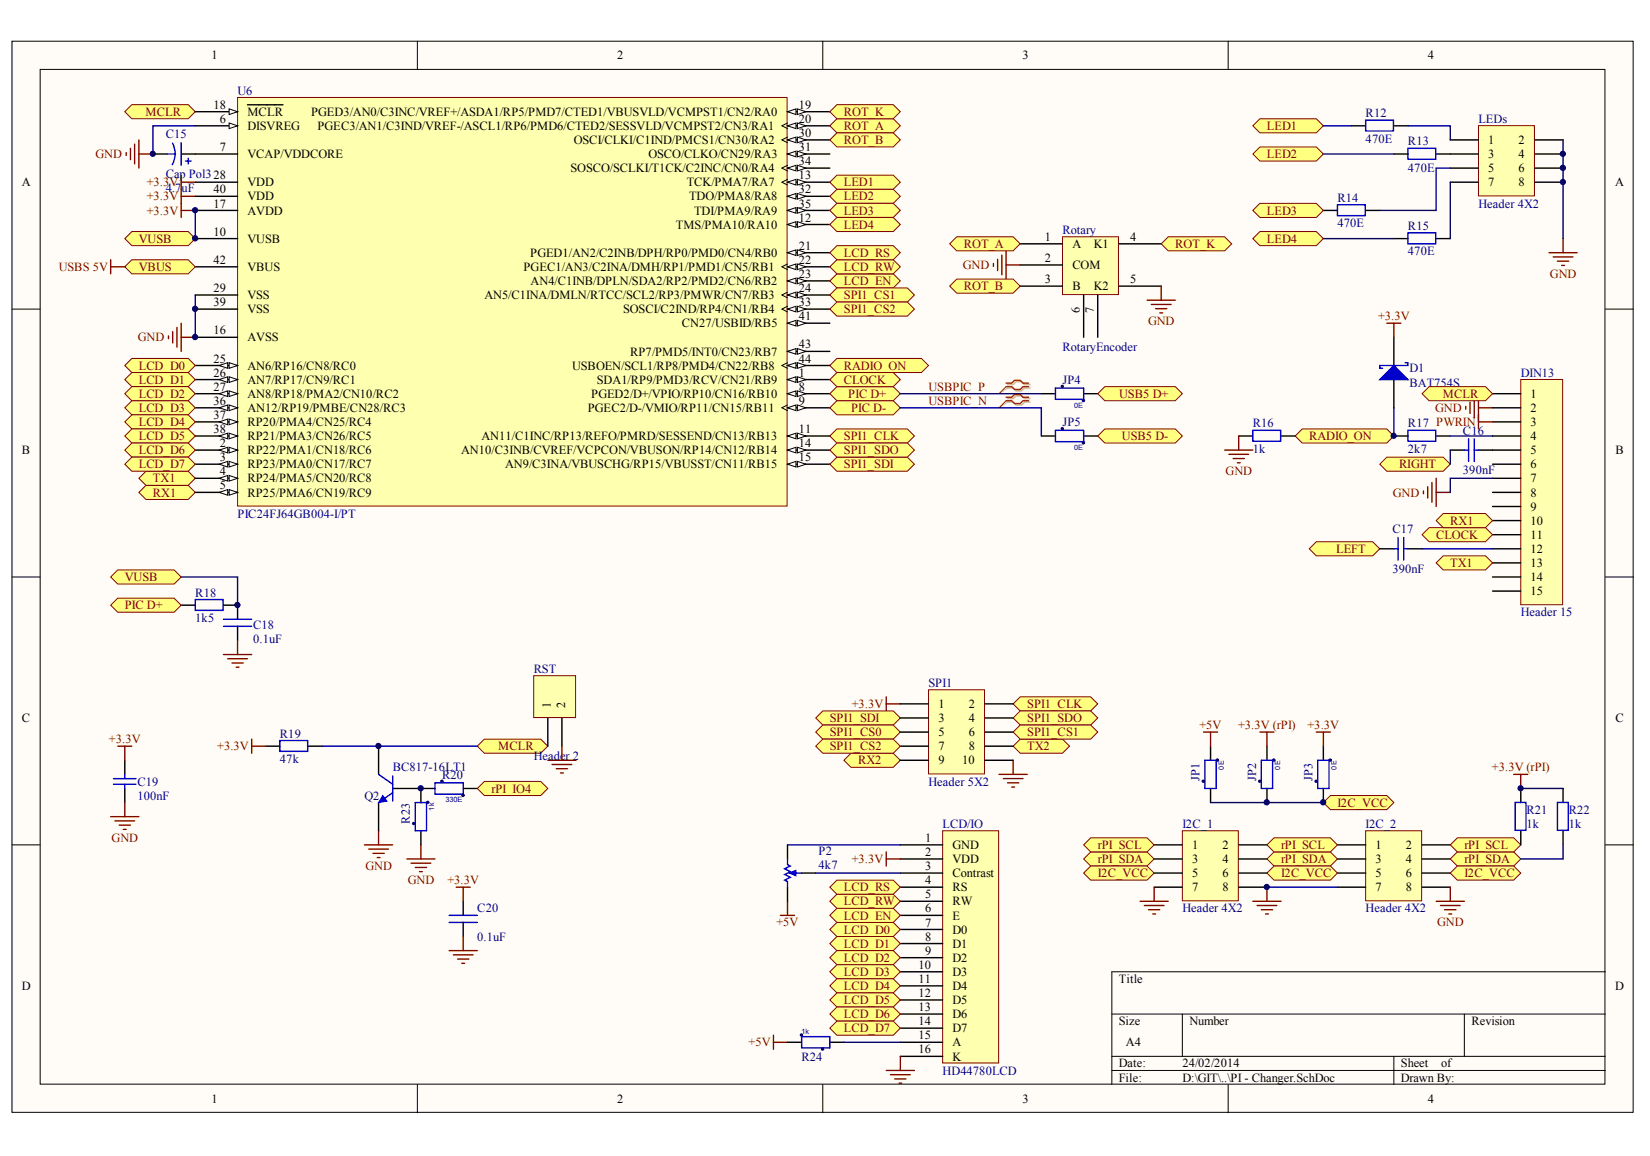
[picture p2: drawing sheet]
<svg xmlns="http://www.w3.org/2000/svg" width="291mm" height="204mm" viewBox="0 0 291 204" stroke-linecap="round" stroke-linejoin="round" font-family="sans-serif">
<defs><g id="words">
<g font-size="2.2">
<text x="37.3" y="10.5">1</text>
<text x="108.8" y="10.5">2</text>
<text x="180.3" y="10.5">3</text>
<text x="251.9" y="10.5">4</text>
<text x="37.7" y="19.2">18</text>
<text x="38.8" y="21.7">6</text>
<text x="43.6" y="22.9">DISVREG</text>
<text x="43.6" y="20.4">MCLR</text>
<text x="54.9" y="20.4">PGED3/AN0/C3INC/VREF+/ASDA1/RP5/PMD7/CTED1/VBUSVLD/VCMPST1/CN2/RA0</text>
<text x="56" y="22.9">PGEC3/AN1/C3IND/VREF-/ASCL1/RP6/PMD6/CTED2/SESSVLD/VCMPST2/CN3/RA1</text>
<text x="140.9" y="19.2">19</text>
<text x="140.9" y="21.7">20</text>
<text x="38.8" y="26.7">7</text>
<text x="43.6" y="27.9">VCAP/VDDCORE</text>
<text x="101.2" y="25.4">OSCI/CLKI/C1IND/PMCS1/CN30/RA2</text>
<text x="114.4" y="27.9">OSCO/CLKO/CN29/RA3</text>
<text x="140.9" y="24.2">30</text>
<text x="140.9" y="26.7">31</text>
<text x="140.9" y="29.1">34</text>
<text x="262.5" y="25.4">1</text>
<text x="262.5" y="27.9">3</text>
<text x="267.9" y="25.4">2</text>
<text x="267.9" y="27.9">4</text>
<text x="3.8" y="32.8">A</text>
<text x="37.7" y="34.1">40</text>
<text x="43.6" y="32.9">VDD</text>
<text x="43.6" y="35.4">VDD</text>
<text x="100.6" y="30.4">SOSCO/SCLKI/T1CK/C2INC/CN0/RA4</text>
<text x="121.1" y="32.9">TCK/PMA7/RA7</text>
<text x="121.5" y="35.4">TDO/PMA8/RA8</text>
<text x="140.9" y="31.6">13</text>
<text x="140.9" y="34.1">32</text>
<text x="262.5" y="30.4">5</text>
<text x="262.5" y="32.9">7</text>
<text x="267.9" y="30.4">6</text>
<text x="267.9" y="32.9">8</text>
<text x="284.9" y="32.8">A</text>
<text x="37.7" y="41.6">10</text>
<text x="37.7" y="36.6">17</text>
<text x="43.6" y="37.8">AVDD</text>
<text x="119.2" y="40.3">TMS/PMA10/RA10</text>
<text x="122.4" y="37.8">TDI/PMA9/RA9</text>
<text x="140.9" y="39.1">12</text>
<text x="140.9" y="36.6">35</text>
<text x="37.7" y="46.5">42</text>
<text x="43.6" y="42.8">VUSB</text>
<text x="43.6" y="47.8">VBUS</text>
<text x="92.3" y="47.8">PGEC1/AN3/C2INA/DMH/RP1/PMD1/CN5/RB1</text>
<text x="93.5" y="45.3">PGED1/AN2/C2INB/DPH/RP0/PMD0/CN4/RB0</text>
<text x="140.9" y="44.1">21</text>
<text x="140.9" y="46.5">22</text>
<text x="184.3" y="42.5">1</text>
<text x="184.3" y="46.2">2</text>
<text x="189.2" y="43.7">A</text>
<text x="189.2" y="47.5">COM</text>
<text x="192.9" y="43.7">K1</text>
<text x="199.3" y="42.5">4</text>
<text x="37.7" y="51.5">29</text>
<text x="43.6" y="52.8">VSS</text>
<text x="85.4" y="52.8">AN5/C1INA/DMLN/RTCC/SCL2/RP3/PMWR/CN7/RB3</text>
<text x="93.6" y="50.3">AN4/C1INB/DPLN/SDA2/RP2/PMD2/CN6/RB2</text>
<text x="140.9" y="49">23</text>
<text x="140.9" y="51.5">24</text>
<text x="184.3" y="50">3</text>
<text x="189.2" y="51.2">B</text>
<text x="192.9" y="51.2">K2</text>
<text x="199.3" y="50">5</text>
<text x="37.7" y="59">16</text>
<text x="37.7" y="54">39</text>
<text x="43.6" y="55.3">VSS</text>
<text x="109.9" y="55.3">SOSCI/C2IND/RP4/CN1/RB4</text>
<text x="120.3" y="57.7">CN27/USBID/RB5</text>
<text x="140.9" y="54">33</text>
<text x="140.9" y="56.5">41</text>
<text x="190.5" y="55.1" transform="rotate(-90 190.5 55.1)">6</text>
<text x="192.9" y="55.1" transform="rotate(-90 192.9 55.1)">7</text>
<text x="37.7" y="64">25</text>
<text x="43.6" y="60.2">AVSS</text>
<text x="43.6" y="65.2">AN6/RP16/CN8/RC0</text>
<text x="100.9" y="65.2">USBOEN/SCL1/RP8/PMD4/CN22/RB8</text>
<text x="111.1" y="62.7">RP7/PMD5/INT0/CN23/RB7</text>
<text x="140.9" y="61.5">43</text>
<text x="140.9" y="64">44</text>
<text x="37.7" y="66.4">26</text>
<text x="37.7" y="68.9">27</text>
<text x="37.7" y="71.4">36</text>
<text x="43.6" y="67.7">AN7/RP17/CN9/RC1</text>
<text x="43.6" y="70.2">AN8/RP18/PMA2/CN10/RC2</text>
<text x="104.3" y="70.2">PGED2/D+/VPIO/RP10/CN16/RB10</text>
<text x="105.3" y="67.7">SDA1/RP9/PMD3/RCV/CN21/RB9</text>
<text x="140.9" y="66.4">1</text>
<text x="140.9" y="68.9">8</text>
<text x="140.9" y="71.4">9</text>
<text x="270" y="70.2">1</text>
<text x="37.7" y="73.9">37</text>
<text x="37.7" y="76.4">38</text>
<text x="43.6" y="72.7">AN12/RP19/PMBE/CN28/RC3</text>
<text x="43.6" y="75.1">RP20/PMA4/CN25/RC4</text>
<text x="43.6" y="77.6">RP21/PMA3/CN26/RC5</text>
<text x="84.9" y="77.6">AN11/C1INC/RP13/REFO/PMRD/SESSEND/CN13/RB13</text>
<text x="103.7" y="72.7">PGEC2/D-/VMIO/RP11/CN15/RB11</text>
<text x="140.9" y="76.4">11</text>
<text x="270" y="72.7">2</text>
<text x="270" y="75.1">3</text>
<text x="270" y="77.6">4</text>
<text x="3.9" y="80.1">B</text>
<text x="38.8" y="78.9">2</text>
<text x="38.8" y="81.4">3</text>
<text x="38.8" y="83.9">4</text>
<text x="43.6" y="80.1">RP22/PMA1/CN18/RC6</text>
<text x="43.6" y="82.6">RP23/PMA0/CN17/RC7</text>
<text x="81.4" y="80.1">AN10/C3INB/CVREF/VCPCON/VBUSON/RP14/CN12/RB14</text>
<text x="89.1" y="82.6">AN9/C3INA/VBUSCHG/RP15/VBUSST/CN11/RB15</text>
<text x="140.9" y="78.9">14</text>
<text x="140.9" y="81.4">15</text>
<text x="270" y="80.1">5</text>
<text x="270" y="82.6">6</text>
<text x="284.9" y="80.1">B</text>
<text x="38.8" y="86.3">5</text>
<text x="43.6" y="85.1">RP24/PMA5/CN20/RC8</text>
<text x="43.6" y="87.6">RP25/PMA6/CN19/RC9</text>
<text x="270" y="85.1">7</text>
<text x="270" y="87.6">8</text>
<text x="270" y="90.1">9</text>
<text x="270" y="92.6">10</text>
<text x="270" y="95">11</text>
<text x="270" y="97.5">12</text>
<text x="270" y="100">13</text>
<text x="270" y="102.5">14</text>
<text x="270" y="105">15</text>
<text x="97.2" y="124.9" transform="rotate(-90 97.2 124.9)">1</text>
<text x="99.7" y="124.9" transform="rotate(-90 99.7 124.9)">2</text>
<text x="165.5" y="124.9">1</text>
<text x="170.9" y="124.9">2</text>
<text x="3.9" y="127.4">C</text>
<text x="165.5" y="127.4">3</text>
<text x="165.5" y="129.9">5</text>
<text x="170.9" y="127.4">4</text>
<text x="170.9" y="129.9">6</text>
<text x="284.9" y="127.4">C</text>
<text x="165.5" y="132.3">7</text>
<text x="165.5" y="134.8">9</text>
<text x="169.7" y="134.8">10</text>
<text x="170.9" y="132.3">8</text>
<text x="163.2" y="148.5">1</text>
<text x="168" y="149.8">GND</text>
<text x="210.3" y="149.8">1</text>
<text x="215.6" y="149.8">2</text>
<text x="242.6" y="149.8">1</text>
<text x="248" y="149.8">2</text>
<text x="163.2" y="156">4</text>
<text x="163.2" y="151">2</text>
<text x="163.2" y="153.5">3</text>
<text x="168" y="152.2">VDD</text>
<text x="168" y="154.7">Contrast</text>
<text x="210.3" y="152.2">3</text>
<text x="210.3" y="154.7">5</text>
<text x="215.6" y="152.2">4</text>
<text x="215.6" y="154.7">6</text>
<text x="242.6" y="152.2">3</text>
<text x="242.6" y="154.7">5</text>
<text x="248" y="152.2">4</text>
<text x="248" y="154.7">6</text>
<text x="163.2" y="158.5">5</text>
<text x="163.2" y="160.9">6</text>
<text x="168" y="157.2">RS</text>
<text x="168" y="159.7">RW</text>
<text x="210.3" y="157.2">7</text>
<text x="215.6" y="157.2">8</text>
<text x="242.6" y="157.2">7</text>
<text x="248" y="157.2">8</text>
<text x="163.2" y="163.4">7</text>
<text x="163.2" y="165.9">8</text>
<text x="168" y="162.2">E</text>
<text x="168" y="164.7">D0</text>
<text x="168" y="167.2">D1</text>
<text x="162" y="170.9">10</text>
<text x="162" y="173.4">11</text>
<text x="163.2" y="168.4">9</text>
<text x="168" y="169.7">D2</text>
<text x="168" y="172.1">D3</text>
<text x="197.4" y="173.4">Title</text>
<text x="3.8" y="174.6">D</text>
<text x="162" y="175.9">12</text>
<text x="162" y="178.4">13</text>
<text x="168" y="174.6">D4</text>
<text x="168" y="177.1">D5</text>
<text x="168" y="179.6">D6</text>
<text x="284.9" y="174.6">D</text>
<text x="162" y="180.8">14</text>
<text x="162" y="183.3">15</text>
<text x="162" y="185.8">16</text>
<text x="168" y="182.1">D7</text>
<text x="168" y="184.6">A</text>
<text x="197.4" y="180.8">Size</text>
<text x="198.6" y="184.6">A4</text>
<text x="209.8" y="180.8">Number</text>
<text x="259.5" y="180.8">Revision</text>
<text x="168" y="187.1">K</text>
<text x="197.4" y="188.3">Date:</text>
<text x="197.4" y="190.8">File:</text>
<text x="208.6" y="188.3">24/02/2014</text>
<text x="208.6" y="190.8">D:\GIT\..\PI - Changer.SchDoc</text>
<text x="247.1" y="188.3">Sheet</text>
<text x="247.1" y="190.8">Drawn By:</text>
<text x="254.2" y="188.3">of</text>
<text x="37.3" y="194.5">1</text>
<text x="108.8" y="194.5">2</text>
<text x="180.3" y="194.5">3</text>
<text x="251.9" y="194.5">4</text>
</g>
<g font-size="2.2" fill="#000080">
<text x="41.9" y="16.7">U6</text>
<text x="240.9" y="20.7">R12</text>
<text x="260.8" y="21.7">LEDs</text>
<text x="29.2" y="24.4">C15</text>
<text x="240.9" y="25.2">470E</text>
<text x="248.3" y="25.7">R13</text>
<text x="29.2" y="33.9">4.7</text>
<text x="29.2" y="31.4">Cap Pol328</text>
<text x="32" y="33.9">uF</text>
<text x="235.9" y="35.6">R14</text>
<text x="248.3" y="30.4">470E</text>
<text x="187.4" y="41.3">Rotary</text>
<text x="235.9" y="40.1">470E</text>
<text x="248.3" y="40.6">R15</text>
<text x="260.8" y="36.6">Header 4X2</text>
<text x="248.3" y="45.1">470E</text>
<text x="187.4" y="62">RotaryEncoder</text>
<text x="248.6" y="65.7">D1</text>
<text x="187.4" y="67.7">JP4</text>
<text x="248.6" y="68.2">BAT754S</text>
<text x="268.2" y="66.4">DIN13</text>
<text x="187.4" y="75.1">JP5</text>
<text x="221" y="75.4">R16</text>
<text x="248.3" y="75.4">R17 PWRIN</text>
<text x="258" y="76.6">C16</text>
<text x="221" y="79.9">1k</text>
<text x="248.3" y="79.9">2k7</text>
<text x="258" y="83.6">390nF</text>
<text x="41.9" y="91.3">PIC24FJ64GB004-I/PT</text>
<text x="245.6" y="94.1">C17</text>
<text x="245.6" y="101">390nF</text>
<text x="34.4" y="105.2">R18</text>
<text x="34.4" y="109.7">1k5</text>
<text x="44.6" y="113.4">0.1uF</text>
<text x="44.6" y="111">C18</text>
<text x="268.2" y="108.7">Header 15</text>
<text x="94.1" y="118.7">RST</text>
<text x="163.8" y="121.2">SPI1</text>
<text x="49.4" y="130.1">R19</text>
<text x="49.4" y="134.6">47k</text>
<text x="69.3" y="136.1">BC817-16LT1</text>
<text x="78" y="137.3">R20</text>
<text x="94.1" y="134.1">Header 2</text>
<text x="211.6" y="137.8" transform="rotate(-90 211.6 137.8)">JP1</text>
<text x="221.5" y="137.8" transform="rotate(-90 221.5 137.8)">JP2</text>
<text x="231.5" y="137.8" transform="rotate(-90 231.5 137.8)">JP3</text>
<text x="24.2" y="141.1">100nF</text>
<text x="24.2" y="138.6">C19</text>
<text x="64.3" y="141.1">Q2</text>
<text x="163.8" y="138.6">Header 5X2</text>
<text x="269.2" y="143.5">R21</text>
<text x="276.7" y="143.5">R22</text>
<text x="72.3" y="145.3" transform="rotate(-90 72.3 145.3)">R23</text>
<text x="166.3" y="146">LCD/IO</text>
<text x="208.6" y="146">I2C_1</text>
<text x="240.9" y="146">I2C_2</text>
<text x="269.2" y="146">1k</text>
<text x="276.7" y="146">1k</text>
<text x="144.4" y="150.8">P2</text>
<text x="144.4" y="153.2">4k7</text>
<text x="84.2" y="160.9">C20</text>
<text x="208.6" y="160.9">Header 4X2</text>
<text x="240.9" y="160.9">Header 4X2</text>
<text x="84.2" y="165.9">0.1uF</text>
<text x="141.4" y="187.1">R24</text>
<text x="166.3" y="189.5">HD44780LCD</text>
</g>
<g font-size="2.2" fill="#800000">
<text x="25.7" y="20.4">MCLR</text>
<text x="148.9" y="22.9">ROT_A</text>
<text x="148.9" y="20.4">ROT_K</text>
<text x="223.5" y="22.9">LED1</text>
<text x="16.9" y="27.9">GND</text>
<text x="148.9" y="25.4">ROT_B</text>
<text x="223.5" y="27.9">LED2</text>
<text x="25.9" y="32.9">+3.3V</text>
<text x="25.9" y="35.4">+3.3V</text>
<text x="148.9" y="35.4">LED2</text>
<text x="148.9" y="32.9">LED1</text>
<text x="25.9" y="37.8">+3.3V</text>
<text x="148.9" y="37.8">LED3</text>
<text x="148.9" y="40.3">LED4</text>
<text x="223.5" y="37.8">LED3</text>
<text x="10.4" y="47.8">USBS 5V</text>
<text x="24.5" y="42.8">VUSB</text>
<text x="24.5" y="47.8">VBUS</text>
<text x="148.9" y="47.8">LCD_RW</text>
<text x="148.9" y="45.3">LCD_RS</text>
<text x="169.8" y="47.5">GND</text>
<text x="170" y="43.7">ROT_A</text>
<text x="207.3" y="43.7">ROT_K</text>
<text x="223.5" y="42.8">LED4</text>
<text x="148.9" y="50.3">LCD_EN</text>
<text x="148.9" y="52.8">SPI1_CS1</text>
<text x="170" y="51.2">ROT_B</text>
<text x="273.4" y="49">GND</text>
<text x="148.9" y="55.3">SPI1_CS2</text>
<text x="202.5" y="57.4">GND</text>
<text x="243.1" y="56.5">+3.3V</text>
<text x="24.3" y="60.2">GND</text>
<text x="24.5" y="65.2">LCD_D0</text>
<text x="148.9" y="65.2">RADIO_ON</text>
<text x="24.5" y="67.7">LCD_D1</text>
<text x="24.5" y="70.2">LCD_D2</text>
<text x="148.9" y="67.7">CLOCK</text>
<text x="149.6" y="70.2">PIC D+</text>
<text x="163.8" y="68.9">USBPIC_P</text>
<text x="163.8" y="71.4">USBPIC_N</text>
<text x="197.4" y="70.2">USB5 D+</text>
<text x="254.5" y="70.2">MCLR</text>
<text x="24.5" y="72.7">LCD_D3</text>
<text x="24.5" y="75.1">LCD_D4</text>
<text x="24.5" y="77.6">LCD_D5</text>
<text x="148.9" y="77.6">SPI1_CLK</text>
<text x="150.1" y="72.7">PIC D-</text>
<text x="197.9" y="77.6">USB5 D-</text>
<text x="230.9" y="77.6">RADIO_ON</text>
<text x="253.1" y="72.7">GND</text>
<text x="24.5" y="80.1">LCD_D6</text>
<text x="24.5" y="82.6">LCD_D7</text>
<text x="148.9" y="82.6">SPI1_SDI</text>
<text x="148.9" y="80.1">SPI1_SDO</text>
<text x="216.2" y="83.8">GND</text>
<text x="246.8" y="82.6">RIGHT</text>
<text x="27" y="87.6">RX1</text>
<text x="27" y="85.1">TX1</text>
<text x="245.7" y="87.6">GND</text>
<text x="253.3" y="95">CLOCK</text>
<text x="255.8" y="92.6">RX1</text>
<text x="235.7" y="97.5">LEFT</text>
<text x="255.8" y="100">TX1</text>
<text x="22" y="102.5">VUSB</text>
<text x="22" y="107.5">PIC D+</text>
<text x="150.3" y="124.9">+3.3V</text>
<text x="181.2" y="124.9">SPI1_CLK</text>
<text x="19.2" y="131.1">+3.3V</text>
<text x="146.4" y="127.4">SPI1_SDI</text>
<text x="146.4" y="129.9">SPI1_CS0</text>
<text x="181.2" y="127.4">SPI1_SDO</text>
<text x="181.2" y="129.9">SPI1_CS1</text>
<text x="211.6" y="128.6">+5V</text>
<text x="218.4" y="128.6">+3.3V (rPI)</text>
<text x="230.6" y="128.6">+3.3V</text>
<text x="38.3" y="132.3">+3.3V</text>
<text x="87.9" y="132.3">MCLR</text>
<text x="146.4" y="132.3">SPI1_CS2</text>
<text x="151.3" y="134.8">RX2</text>
<text x="181.2" y="132.3">TX2</text>
<text x="263.2" y="136.1">+3.3V (rPI)</text>
<text x="86.7" y="139.8">rPI_IO4</text>
<text x="235.9" y="142.3">I2C_VCC</text>
<text x="19.7" y="148.5">GND</text>
<text x="193.6" y="149.8">rPI_SCL</text>
<text x="226" y="149.8">rPI_SCL</text>
<text x="258.3" y="149.8">rPI_SCL</text>
<text x="64.5" y="153.5">GND</text>
<text x="71.9" y="156">GND</text>
<text x="78.9" y="156">+3.3V</text>
<text x="150.3" y="152.2">+3.3V</text>
<text x="193.6" y="152.2">rPI_SDA</text>
<text x="193.6" y="154.7">I2C_VCC</text>
<text x="226" y="152.2">rPI_SDA</text>
<text x="226" y="154.7">I2C_VCC</text>
<text x="258.3" y="152.2">rPI_SDA</text>
<text x="258.3" y="154.7">I2C_VCC</text>
<text x="148.9" y="159.7">LCD_RW</text>
<text x="148.9" y="157.2">LCD_RS</text>
<text x="137" y="163.4">+5V</text>
<text x="148.9" y="164.7">LCD_D0</text>
<text x="148.9" y="167.2">LCD_D1</text>
<text x="148.9" y="162.2">LCD_EN</text>
<text x="253.5" y="163.4">GND</text>
<text x="148.9" y="169.7">LCD_D2</text>
<text x="148.9" y="172.1">LCD_D3</text>
<text x="148.9" y="174.6">LCD_D4</text>
<text x="148.9" y="177.1">LCD_D5</text>
<text x="148.9" y="179.6">LCD_D6</text>
<text x="132" y="184.6">+5V</text>
<text x="148.9" y="182.1">LCD_D7</text>
</g>
<g font-size="1.3" fill="#000080">
<text x="189.5" y="71.9">0E</text>
<text x="189.5" y="79.3">0E</text>
<text x="215.8" y="135.7" transform="rotate(-90 215.8 135.7)">0E</text>
<text x="225.8" y="135.7" transform="rotate(-90 225.8 135.7)">0E</text>
<text x="235.7" y="135.7" transform="rotate(-90 235.7 135.7)">0E</text>
<text x="76.6" y="143" transform="rotate(-90 76.6 143)">1k</text>
<text x="78.6" y="141.5">330E</text>
<text x="141.4" y="182.3">1k</text>
</g>
</g></defs>
<g fill="#fffcf8" stroke="#000" stroke-width=".18">
<path d="M2.1 7.3h286v188.9h-286z"/>
<path d="M7.1 12.2h276v179h-276z"/>
</g>
<g fill="none" stroke="#000" stroke-width=".18">
<path d="M73.6 7.3v4.9M145.1 7.3v4.9M216.6 7.3v4.9M2.1 54.5h5M283.2 54.5h4.9M2.1 101.8h5M283.2 101.8h4.9M2.1 149h5M283.2 149h4.9M196.1 178.9h87.1M208.6 178.9v7.4M258.3 178.9v7.4"/>
<path d="M283.2 171.4h-87.1v19.9M73.6 191.3v5M145.1 191.3v5M196.1 186.3h87.1M196.1 188.8h87.1M216.6 191.3v5M245.9 186.3v5"/>
</g>
<path d="M258.5 71.7v.5M259.3 70.9v2M260 70.2v3.5M260.8 69.4v5M260.8 71.9h2.5M251.1 86.6v.5M251.8 85.9v1.9M252.6 85.1v3.5M253.3 84.4v4.9M253.3 86.9h2.5" fill="none" stroke="#800000" stroke-width=".25"/>
<g fill="#ffff80" stroke="#800000" stroke-width=".18">
<path d="M228.5 76.9l1.2-1.2h14.9l1.3 1.2-1.3 1.2h-14.9z" fill-rule="evenodd"/>
<path d="M243.4 81.9l1.2-1.3h10l1.2 1.3-1.2 1.2h-10z" fill-rule="evenodd"/>
<path d="M230.9 96.8l1.3-1.2h9.9l1.3 1.2-1.3 1.2h-9.9z" fill-rule="evenodd"/>
</g>
<path d="M245.9 59.5v5M218.5 76.9h2.5M226 76.9h2.5M245.9 76.9h2.4M245.9 67v4.9M253.3 76.9h2.5M255.8 79.4h2.5M260.8 79.4h2.5M243.4 96.8h2.5M248.3 96.8h2.5" fill="none" stroke="#000" stroke-width=".25"/>
<path d="M221 75.9h4.9v1.9h-4.9zM247.9 64h.4v.5h-4.9v.5h.5M248.3 75.9h4.9v1.9h-4.9zM258.3 79.4h.7M259 77.4v4M260 77.4v4M260 79.4h.8M245.9 96.8h.7M246.6 94.8v4M247.6 94.8v4M247.6 96.8h.7" fill="none" stroke="#00f" stroke-width=".25"/>
<path d="M243.4 67l2.5-2.5 2.4 2.5z" fill="#00f" stroke="#00f" stroke-width=".25"/>
<path d="M244.6 57h2.5M245.9 57v2.5" fill="none" stroke="#800000" stroke-width=".25"/>
<path d="M268.2 66.9h7.4v39.8h-7.4z" fill="#ffffb0" stroke="#800000" stroke-width=".18"/>
<g fill="none" stroke="#000" stroke-width=".25">
<path d="M263.3 69.4h4.9M263.3 71.9h4.9M263.3 74.4h4.9M263.3 76.9h4.9M263.3 79.4h4.9M263.3 81.9h4.9M263.3 84.4h4.9M263.3 86.9h4.9M263.3 89.3h4.9M263.3 91.8h4.9M263.3 94.3h4.9M263.3 96.8h4.9"/>
<path d="M263.3 99.3h4.9M263.3 101.8h4.9M263.3 104.3h4.9"/>
</g>
<path d="M22 19.7l1.3-1.2h9.9l1.2 1.2-1.2 1.2h-9.9z" fill-rule="evenodd" fill="#ffff80" stroke="#800000" stroke-width=".18"/>
<path d="M22.3 26.9v.5M23 26.2v2M23.8 25.4v3.5M24.5 24.7v5M24.5 27.2h2.5M29.7 59.2v.5M30.5 58.5v2M31.2 57.8v3.4M32 57v5M32 59.5h2.4" fill="none" stroke="#800000" stroke-width=".25"/>
<path d="M27 27.2h2.5M32 27.2h2.4" fill="none" stroke="#000" stroke-width=".25"/>
<path d="M29.5 27.2h1.5M30.4 25.2a4 4 0 0 1 0 3.9M32 25.2v4M32.7 28.4h1M33.2 27.9v1" fill="none" stroke="#00f" stroke-width=".25"/>
<path d="M146.4 64.5l1.2-1.3h14.9l1.3 1.3-1.3 1.2h-14.9z" fill-rule="evenodd" fill="#ffff80" stroke="#800000" stroke-width=".18"/>
<path d="M32 30.9v7.5M32 37.1h2.4M32 32.1h2.4M32 34.6h2.4" fill="none" stroke="#800000" stroke-width=".25"/>
<g fill="#ffff80" stroke="#800000" stroke-width=".18">
<path d="M24.5 86.9l1.2-1.3h7.5l1.2 1.3-1.2 1.2h-7.5z" fill-rule="evenodd"/>
<path d="M24.5 84.4l1.2-1.3h7.5l1.2 1.3-1.2 1.2h-7.5z" fill-rule="evenodd"/>
</g>
<path d="M41.9 17.2h96.9v72.1h-96.9z" fill="#ffffb0" stroke="#800000" stroke-width=".18"/>
<path d="M138.9 67h7.5" fill="none" stroke="#000" stroke-width=".25"/>
<g fill="#fffcf8" stroke="#000" stroke-width=".18">
<path d="M138.9 67l1.5-.5v1z"/>
<path d="M140.7 66.5l1.4 .5-1.4 .5z"/>
</g>
<path d="M34.4 79.4h7.5" fill="none" stroke="#000" stroke-width=".25"/>
<g fill="#fffcf8" stroke="#000" stroke-width=".18">
<path d="M40.4 78.9l1.5 .5-1.5 .5z"/>
<path d="M38.7 79.4l1.5-.5v1z"/>
</g>
<path d="M34.4 81.9h7.5" fill="none" stroke="#000" stroke-width=".25"/>
<g fill="#fffcf8" stroke="#000" stroke-width=".18">
<path d="M40.4 81.4l1.5 .5-1.5 .5z"/>
<path d="M38.7 81.9l1.5-.5v1z"/>
</g>
<path d="M34.4 84.4h7.5" fill="none" stroke="#000" stroke-width=".25"/>
<g fill="#fffcf8" stroke="#000" stroke-width=".18">
<path d="M40.4 83.9l1.5 .5-1.5 .5z"/>
<path d="M38.7 84.4l1.5-.5v1z"/>
</g>
<path d="M34.4 86.9h7.5" fill="none" stroke="#000" stroke-width=".25"/>
<g fill="#fffcf8" stroke="#000" stroke-width=".18">
<path d="M40.4 86.4l1.5 .5-1.5 .4z"/>
<path d="M38.7 86.9l1.5-.5v.9z"/>
</g>
<path d="M34.4 22.2h7.5" fill="none" stroke="#000" stroke-width=".25"/>
<path d="M40.4 21.7l1.5 .5-1.5 .5z" fill="#fffcf8" stroke="#000" stroke-width=".18"/>
<path d="M34.4 27.2h7.5M138.9 69.4h7.5" fill="none" stroke="#000" stroke-width=".25"/>
<g fill="#fffcf8" stroke="#000" stroke-width=".18">
<path d="M138.9 69.4l1.5-.5v1z"/>
<path d="M140.7 68.9l1.4 .5-1.4 .5z"/>
</g>
<path d="M138.9 71.9h7.5" fill="none" stroke="#000" stroke-width=".25"/>
<path d="M138.9 71.4l-1 .5 1 .5" fill="none" stroke="#000" stroke-width=".18"/>
<g fill="#fffcf8" stroke="#000" stroke-width=".18">
<path d="M138.9 71.9l1.5-.5v1z"/>
<path d="M140.7 71.4l1.4 .5-1.4 .5z"/>
</g>
<path d="M34.4 42.1h7.5M138.9 76.9h7.5" fill="none" stroke="#000" stroke-width=".25"/>
<g fill="#fffcf8" stroke="#000" stroke-width=".18">
<path d="M138.9 76.9l1.5-.5v1z"/>
<path d="M140.7 76.4l1.4 .5-1.4 .5z"/>
</g>
<path d="M138.9 39.6h7.5" fill="none" stroke="#000" stroke-width=".25"/>
<g fill="#fffcf8" stroke="#000" stroke-width=".18">
<path d="M138.9 39.6l1.5-.5v1z"/>
<path d="M140.7 39.1l1.4 .5-1.4 .5z"/>
</g>
<path d="M138.9 32.1h7.5" fill="none" stroke="#000" stroke-width=".25"/>
<path d="M138.9 31.6l-1 .5 1 .5" fill="none" stroke="#000" stroke-width=".18"/>
<g fill="#fffcf8" stroke="#000" stroke-width=".18">
<path d="M138.9 32.1l1.5-.5v1z"/>
<path d="M140.7 31.6l1.4 .5-1.4 .5z"/>
</g>
<path d="M138.9 79.4h7.5" fill="none" stroke="#000" stroke-width=".25"/>
<g fill="#fffcf8" stroke="#000" stroke-width=".18">
<path d="M138.9 79.4l1.5-.5v1z"/>
<path d="M140.7 78.9l1.4 .5-1.4 .5z"/>
</g>
<path d="M138.9 81.9h7.5" fill="none" stroke="#000" stroke-width=".25"/>
<g fill="#fffcf8" stroke="#000" stroke-width=".18">
<path d="M138.9 81.9l1.5-.5v1z"/>
<path d="M140.7 81.4l1.4 .5-1.4 .5z"/>
</g>
<path d="M34.4 19.7h7.5M34.4 37.1h7.5M34.4 59.5h7.5" fill="none" stroke="#000" stroke-width=".25"/>
<path d="M40.4 19.2l1.5 .5-1.5 .5z" fill="#fffcf8" stroke="#000" stroke-width=".18"/>
<path d="M43.6 18.5h6.3M138.9 19.7h7.5" fill="none" stroke="#000" stroke-width=".25"/>
<g fill="#fffcf8" stroke="#000" stroke-width=".18">
<path d="M138.9 19.7l1.5-.5v1z"/>
<path d="M140.7 19.2l1.4 .5-1.4 .5z"/>
</g>
<path d="M138.9 22.2h7.5" fill="none" stroke="#000" stroke-width=".25"/>
<path d="M138.9 21.7l-1 .5 1 .5" fill="none" stroke="#000" stroke-width=".18"/>
<g fill="#fffcf8" stroke="#000" stroke-width=".18">
<path d="M138.9 22.2l1.5-.5v1z"/>
<path d="M140.7 21.7l1.4 .5-1.4 .5z"/>
</g>
<path d="M138.9 44.6h7.5" fill="none" stroke="#000" stroke-width=".25"/>
<g fill="#fffcf8" stroke="#000" stroke-width=".18">
<path d="M138.9 44.6l1.5-.5v1z"/>
<path d="M140.7 44.1l1.4 .5-1.4 .5z"/>
</g>
<path d="M138.9 47.1h7.5" fill="none" stroke="#000" stroke-width=".25"/>
<path d="M138.9 46.6l-1 .5 1 .5" fill="none" stroke="#000" stroke-width=".18"/>
<g fill="#fffcf8" stroke="#000" stroke-width=".18">
<path d="M138.9 47.1l1.5-.5v1z"/>
<path d="M140.7 46.6l1.4 .5-1.4 .5z"/>
</g>
<path d="M138.9 49.5h7.5" fill="none" stroke="#000" stroke-width=".25"/>
<g fill="#fffcf8" stroke="#000" stroke-width=".18">
<path d="M138.9 49.5l1.5-.4v.9z"/>
<path d="M140.7 49.1l1.4 .4-1.4 .5z"/>
</g>
<path d="M138.9 52h7.5" fill="none" stroke="#000" stroke-width=".25"/>
<path d="M138.9 51.5l-1 .5 1 .5" fill="none" stroke="#000" stroke-width=".18"/>
<g fill="#fffcf8" stroke="#000" stroke-width=".18">
<path d="M138.9 52l1.5-.5v1z"/>
<path d="M140.7 51.5l1.4 .5-1.4 .5z"/>
</g>
<path d="M34.4 64.5h7.5" fill="none" stroke="#000" stroke-width=".25"/>
<g fill="#fffcf8" stroke="#000" stroke-width=".18">
<path d="M40.4 64l1.5 .5-1.5 .5z"/>
<path d="M38.7 64.5l1.5-.5v1z"/>
</g>
<path d="M34.4 67h7.5" fill="none" stroke="#000" stroke-width=".25"/>
<g fill="#fffcf8" stroke="#000" stroke-width=".18">
<path d="M40.4 66.5l1.5 .5-1.5 .5z"/>
<path d="M38.7 67l1.5-.5v1z"/>
</g>
<path d="M34.4 69.4h7.5" fill="none" stroke="#000" stroke-width=".25"/>
<g fill="#fffcf8" stroke="#000" stroke-width=".18">
<path d="M40.4 68.9l1.5 .5-1.5 .5z"/>
<path d="M38.7 69.4l1.5-.5v1z"/>
</g>
<path d="M34.4 32.1h7.5M138.9 24.7h7.5M34.4 52h7.5" fill="none" stroke="#000" stroke-width=".25"/>
<path d="M138.9 24.2l-1 .5 1 .5" fill="none" stroke="#000" stroke-width=".18"/>
<g fill="#fffcf8" stroke="#000" stroke-width=".18">
<path d="M138.9 24.7l1.5-.5v1z"/>
<path d="M140.7 24.2l1.4 .5-1.4 .5z"/>
</g>
<path d="M138.9 27.2h7.5" fill="none" stroke="#000" stroke-width=".25"/>
<g fill="#fffcf8" stroke="#000" stroke-width=".18">
<path d="M138.9 27.2l1.5-.5v1z"/>
<path d="M140.7 26.7l1.4 .5-1.4 .5z"/>
</g>
<path d="M138.9 34.6h7.5" fill="none" stroke="#000" stroke-width=".25"/>
<g fill="#fffcf8" stroke="#000" stroke-width=".18">
<path d="M138.9 34.6l1.5-.5v1z"/>
<path d="M140.7 34.1l1.4 .5-1.4 .5z"/>
</g>
<path d="M138.9 54.5h7.5" fill="none" stroke="#000" stroke-width=".25"/>
<path d="M138.9 54l-1 .5 1 .5" fill="none" stroke="#000" stroke-width=".18"/>
<g fill="#fffcf8" stroke="#000" stroke-width=".18">
<path d="M138.9 54.5l1.5-.5v1z"/>
<path d="M140.7 54l1.4 .5-1.4 .5z"/>
</g>
<path d="M138.9 29.7h7.5" fill="none" stroke="#000" stroke-width=".25"/>
<path d="M138.9 29.2l-1 .5 1 .4" fill="none" stroke="#000" stroke-width=".18"/>
<g fill="#fffcf8" stroke="#000" stroke-width=".18">
<path d="M138.9 29.7l1.5-.5v.9z"/>
<path d="M140.7 29.2l1.4 .5-1.4 .4z"/>
</g>
<path d="M138.9 37.1h7.5" fill="none" stroke="#000" stroke-width=".25"/>
<g fill="#fffcf8" stroke="#000" stroke-width=".18">
<path d="M138.9 37.1l1.5-.5v1z"/>
<path d="M140.7 36.6l1.4 .5-1.4 .5z"/>
</g>
<path d="M34.4 71.9h7.5" fill="none" stroke="#000" stroke-width=".25"/>
<g fill="#fffcf8" stroke="#000" stroke-width=".18">
<path d="M40.4 71.4l1.5 .5-1.5 .5z"/>
<path d="M38.7 71.9l1.5-.5v1z"/>
</g>
<path d="M34.4 74.4h7.5" fill="none" stroke="#000" stroke-width=".25"/>
<g fill="#fffcf8" stroke="#000" stroke-width=".18">
<path d="M40.4 73.9l1.5 .5-1.5 .5z"/>
<path d="M38.7 74.4l1.5-.5v1z"/>
</g>
<path d="M34.4 76.9h7.5" fill="none" stroke="#000" stroke-width=".25"/>
<g fill="#fffcf8" stroke="#000" stroke-width=".18">
<path d="M40.4 76.4l1.5 .5-1.5 .5z"/>
<path d="M38.7 76.9l1.5-.5v1z"/>
</g>
<path d="M34.4 34.6h7.5M34.4 54.5h7.5M138.9 57h7.5" fill="none" stroke="#000" stroke-width=".25"/>
<g fill="#fffcf8" stroke="#000" stroke-width=".18">
<path d="M138.9 57l1.5-.5v1z"/>
<path d="M140.7 56.5l1.4 .5-1.4 .5z"/>
</g>
<path d="M34.4 47.1h7.5M138.9 62h7.5" fill="none" stroke="#000" stroke-width=".25"/>
<g fill="#fffcf8" stroke="#000" stroke-width=".18">
<path d="M138.9 62l1.5-.5v1z"/>
<path d="M140.7 61.5l1.4 .5-1.4 .5z"/>
</g>
<path d="M138.9 64.5h7.5" fill="none" stroke="#000" stroke-width=".25"/>
<path d="M138.9 64l-1 .5 1 .5" fill="none" stroke="#000" stroke-width=".18"/>
<g fill="#fffcf8" stroke="#000" stroke-width=".18">
<path d="M138.9 64.5l1.5-.5v1z"/>
<path d="M140.7 64l1.4 .5-1.4 .5z"/>
</g>
<path d="M34.4 52v7.5" fill="none" stroke="#000080" stroke-width=".25"/>
<path d="M22 42.1l1.3-1.3h9.9l1.2 1.3-1.2 1.2h-9.9z" fill-rule="evenodd" fill="#ffff80" stroke="#800000" stroke-width=".18"/>
<path d="M34.4 22.2h-7.4v5" fill="none" stroke="#000080" stroke-width=".25"/>
<path d="M22 47.1l1.3-1.3h9.9l1.2 1.3-1.2 1.2h-9.9z" fill-rule="evenodd" fill="#ffff80" stroke="#800000" stroke-width=".18"/>
<path d="M34.4 37.1v5" fill="none" stroke="#000080" stroke-width=".25"/>
<path d="M19.5 45.8v2.5M19.5 47.1h2.5" fill="none" stroke="#800000" stroke-width=".25"/>
<g fill="#ffff80" stroke="#800000" stroke-width=".18">
<path d="M146.4 76.9l1.2-1.2h12.5l1.2 1.2-1.2 1.2h-12.5z" fill-rule="evenodd"/>
<path d="M146.4 81.9l1.2-1.3h12.5l1.2 1.3-1.2 1.2h-12.5z" fill-rule="evenodd"/>
<path d="M146.4 79.4l1.2-1.3h12.5l1.2 1.3-1.2 1.2h-12.5z" fill-rule="evenodd"/>
<path d="M146.4 34.6l1.2-1.2h10l1.2 1.2-1.2 1.3h-10z" fill-rule="evenodd"/>
<path d="M146.4 32.1l1.2-1.2h10l1.2 1.2-1.2 1.3h-10z" fill-rule="evenodd"/>
<path d="M146.4 37.1l1.2-1.2h10l1.2 1.2-1.2 1.3h-10z" fill-rule="evenodd"/>
<path d="M146.4 39.6l1.2-1.2h10l1.2 1.2-1.2 1.2h-10z" fill-rule="evenodd"/>
</g>
<path d="M233.4 37.1h2.5M238.4 22.2h2.5M240.9 37.1h2.5M245.9 22.2h2.4M245.9 27.2h2.4M253.3 27.2h2.5M245.9 42.1h2.4M253.3 42.1h2.5" fill="none" stroke="#000" stroke-width=".25"/>
<path d="M235.9 36.1h4.9v1.9h-4.9zM240.9 21.2h4.9v1.9h-4.9zM248.3 26.2h4.9v1.9h-4.9zM248.3 41.1h4.9v1.9h-4.9z" fill="none" stroke="#00f" stroke-width=".25"/>
<path d="M273.2 44.6h5M274 45.3h3.4M274.7 46.1h2M275.5 46.8h.5M275.7 42.1v2.5" fill="none" stroke="#800000" stroke-width=".25"/>
<g fill="#ffff80" stroke="#800000" stroke-width=".18">
<path d="M221 22.2l1.2-1.3h10l1.2 1.3-1.2 1.2h-10z" fill-rule="evenodd"/>
<path d="M221 27.2l1.2-1.3h10l1.2 1.3-1.2 1.2h-10z" fill-rule="evenodd"/>
<path d="M221 37.1l1.2-1.2h10l1.2 1.2-1.2 1.3h-10z" fill-rule="evenodd"/>
</g>
<path d="M233.4 27.2h12.5" fill="none" stroke="#000080" stroke-width=".25"/>
<path d="M221 42.1l1.2-1.3h10l1.2 1.3-1.2 1.2h-10z" fill-rule="evenodd" fill="#ffff80" stroke="#800000" stroke-width=".18"/>
<path d="M233.4 22.2h5M275.7 24.7v17.4M233.4 42.1h12.5" fill="none" stroke="#000080" stroke-width=".25"/>
<path d="M79.2 162.7h5M79.2 161.5h5" fill="none" stroke="#00f" stroke-width=".25"/>
<path d="M81.7 159v2.5M81.7 162.7v2.5" fill="none" stroke="#000" stroke-width=".25"/>
<path d="M79.2 167.7h5M80 168.4h3.4M80.7 169.2h2M81.5 169.9h.5M81.7 165.2v2.5" fill="none" stroke="#800000" stroke-width=".25"/>
<path d="M84.2 131.6l1.2-1.2h10l1.2 1.2-1.2 1.3h-10z" fill-rule="evenodd" fill="#ffff80" stroke="#800000" stroke-width=".18"/>
<path d="M22 134.1v2.5M22 139.1v2.5M46.9 131.6h2.5M54.3 131.6h2.5" fill="none" stroke="#000" stroke-width=".25"/>
<path d="M20 137.3h4M20 138.3h4M22 136.6v.7M22 138.3v.8M49.4 130.6h4.9v1.9h-4.9z" fill="none" stroke="#00f" stroke-width=".25"/>
<g fill="none" stroke="#800000" stroke-width=".25">
<path d="M216 79.4h5M218.5 76.9v2.5M216.8 80.1h3.4M217.5 80.9h2M218.3 81.6h.5M20.8 131.6h2.5M22 131.6v2.5M44.4 130.4v2.5M44.4 131.6h2.5M19.5 144.1h5M20.3 144.8h3.5M21 145.5h2"/>
<path d="M21.8 146.3h.5M22 141.6v2.5M80.5 156.5h2.4M81.7 156.5v2.5"/>
</g>
<path d="M94.1 119.2h7.4v7.4h-7.4z" fill="#ffffb0" stroke="#800000" stroke-width=".18"/>
<path d="M96.6 126.6v5M99.1 126.6v5" fill="none" stroke="#000" stroke-width=".25"/>
<path d="M96.6 134.1h5M97.4 134.9h3.5M98.1 135.6h2M98.9 136.3h.5M99.1 131.6v2.5" fill="none" stroke="#800000" stroke-width=".25"/>
<g fill="#ffff80" stroke="#800000" stroke-width=".18">
<path d="M22 64.5l1.3-1.3h9.9l1.2 1.3-1.2 1.2h-9.9z" fill-rule="evenodd"/>
<path d="M22 67l1.3-1.3h9.9l1.2 1.3-1.2 1.2h-9.9z" fill-rule="evenodd"/>
<path d="M22 69.4l1.3-1.2h9.9l1.2 1.2-1.2 1.3h-9.9z" fill-rule="evenodd"/>
<path d="M22 71.9l1.3-1.2h9.9l1.2 1.2-1.2 1.3h-9.9z" fill-rule="evenodd"/>
<path d="M22 74.4l1.3-1.2h9.9l1.2 1.2-1.2 1.3h-9.9z" fill-rule="evenodd"/>
<path d="M22 76.9l1.3-1.2h9.9l1.2 1.2-1.2 1.2h-9.9z" fill-rule="evenodd"/>
<path d="M22 79.4l1.3-1.3h9.9l1.2 1.3-1.2 1.2h-9.9z" fill-rule="evenodd"/>
<path d="M22 81.9l1.3-1.3h9.9l1.2 1.3-1.2 1.2h-9.9z" fill-rule="evenodd"/>
<path d="M148.9 134.1l1.2-1.2h7.5l1.2 1.2-1.2 1.2h-7.5z" fill-rule="evenodd"/>
<path d="M178.7 131.6l1.2-1.2h7.5l1.3 1.2-1.3 1.3h-7.5z" fill-rule="evenodd"/>
</g>
<path d="M245.9 71.9v5M255.8 76.9h7.5M255.8 79.4v2.5M250.8 96.8h12.5M263.3 84.4h-7.5v2.5M32 101.8h9.9v4.9" fill="none" stroke="#000080" stroke-width=".25"/>
<path d="M34.4 105.8h4.9v1.9h-4.9zM39.4 109.2h5M39.4 110.5h5" fill="none" stroke="#00f" stroke-width=".25"/>
<path d="M32 106.7h2.4M39.4 106.7h2.5v2.5M41.9 110.5v2.5" fill="none" stroke="#000" stroke-width=".25"/>
<path d="M39.4 115.5h5M40.2 116.2h3.4M40.9 116.9h2M41.7 117.7h.5M41.9 113v2.5" fill="none" stroke="#800000" stroke-width=".25"/>
<g fill="#ffff80" stroke="#800000" stroke-width=".18">
<path d="M19.5 101.8l1.3-1.3h9.9l1.3 1.3-1.3 1.2h-9.9z" fill-rule="evenodd"/>
<path d="M19.5 106.7l1.3-1.2h9.9l1.3 1.2-1.3 1.3h-9.9z" fill-rule="evenodd"/>
</g>
<path d="M156.3 122.9v2.5M156.3 124.2h2.5M176.2 136.6h5M177 137.3h3.4M177.7 138.1h2M178.5 138.8h.5M178.7 134.1v2.5" fill="none" stroke="#800000" stroke-width=".25"/>
<g fill="#ffff80" stroke="#800000" stroke-width=".18">
<path d="M178.7 124.2l1.2-1.3h12.5l1.2 1.3-1.2 1.2h-12.5z" fill-rule="evenodd"/>
<path d="M143.9 126.6l1.2-1.2h12.5l1.2 1.2-1.2 1.3h-12.5z" fill-rule="evenodd"/>
<path d="M178.7 126.6l1.2-1.2h12.5l1.2 1.2-1.2 1.3h-12.5z" fill-rule="evenodd"/>
<path d="M143.9 129.1l1.2-1.2h12.5l1.2 1.2-1.2 1.3h-12.5z" fill-rule="evenodd"/>
</g>
<path d="M64.3 149h5M65 149.8h3.5M65.8 150.5h2M66.5 151.3h.5M66.8 146.5v2.5M71.8 151.5h4.9M72.5 152.3h3.5M73.2 153h2M74 153.8h.5M74.2 149v2.5" fill="none" stroke="#800000" stroke-width=".25"/>
<path d="M66.8 131.6v5M69.3 139.1h7.4M74.2 139.1v2.5M81.7 139.1h2.5M66.8 141.6v4.9M74.2 146.5v2.5" fill="none" stroke="#000" stroke-width=".25"/>
<path d="M66.8 136.6l2.5 1.7M69.3 139.8l-2.5 1.8M69.3 136.8v4.5M76.7 138.1h5v2h-5zM73.2 141.6h2v4.9h-2z" fill="none" stroke="#00f" stroke-width=".25"/>
<g fill="#000080" stroke="#000080" stroke-width=".18">
<circle cx="75.4" cy="141.5" r=".21"/>
<circle cx="73" cy="145.3" r=".21"/>
<circle cx="81.7" cy="140.3" r=".21"/>
<circle cx="77.9" cy="137.8" r=".21"/>
</g>
<path d="M67.5 140.3l.8 1-1.5 .3z" fill="#00f" stroke="#00f" stroke-width=".18"/>
<g fill="#ffff80" stroke="#800000" stroke-width=".18">
<path d="M146.4 69.4l1.2-1.2h10l1.2 1.2-1.2 1.3h-10z" fill-rule="evenodd"/>
<path d="M146.4 71.9l1.2-1.2h10l1.2 1.2-1.2 1.3h-10z" fill-rule="evenodd"/>
</g>
<path d="M208.6 146.5h9.8v12.4h-9.8z" fill="#ffffb0" stroke="#800000" stroke-width=".18"/>
<path d="M213.5 131.6v2.5M213.5 139.1v2.5M233.4 131.6v2.5M233.4 139.1v2.5M203.6 149h5M203.6 151.5h5M203.6 154h5M203.6 156.5h5M218.5 149h5M218.5 151.5h5M218.5 154h5M218.5 156.5h5" fill="none" stroke="#000" stroke-width=".25"/>
<g fill="none" stroke="#800000" stroke-width=".25">
<path d="M212.3 129.1h2.5M213.5 129.1v2.5M232.2 129.1h2.5M233.4 129.1v2.5M201.1 159h5M201.8 159.7h3.5M203.6 156.5v2.5M221 159h5M221.7 159.7h3.5M223.5 156.5v2.5M202.6 160.5h2M203.3 161.2h.5"/>
<path d="M222.5 160.5h2M223.2 161.2h.5"/>
</g>
<path d="M212.5 134.1h2v5h-2zM232.4 134.1h2v5h-2z" fill="none" stroke="#00f" stroke-width=".25"/>
<g fill="#000080" stroke="#000080" stroke-width=".18">
<circle cx="214.7" cy="134.1" r=".21"/>
<circle cx="212.2" cy="137.8" r=".21"/>
<circle cx="234.6" cy="134.1" r=".21"/>
<circle cx="232.1" cy="137.8" r=".21"/>
</g>
<g fill="#ffff80" stroke="#800000" stroke-width=".18">
<path d="M191.1 151.5l1.3-1.2h9.9l1.3 1.2-1.3 1.3h-9.9z" fill-rule="evenodd"/>
<path d="M191.1 149l1.3-1.2h9.9l1.3 1.2-1.3 1.3h-9.9z" fill-rule="evenodd"/>
</g>
<path d="M240.9 146.5h9.9v12.4h-9.9z" fill="#ffffb0" stroke="#800000" stroke-width=".18"/>
<path d="M235.9 149h5M235.9 151.5h5M235.9 154h5M235.9 156.5h5M250.8 149h5M250.8 151.5h5M250.8 154h5M250.8 156.5h5" fill="none" stroke="#000" stroke-width=".25"/>
<g fill="#ffff80" stroke="#800000" stroke-width=".18">
<path d="M223.5 151.5l1.2-1.2h10l1.2 1.2-1.2 1.3h-10z" fill-rule="evenodd"/>
<path d="M223.5 149l1.2-1.2h10l1.2 1.2-1.2 1.3h-10z" fill-rule="evenodd"/>
</g>
<path d="M223.5 156.5h12.4" fill="none" stroke="#000080" stroke-width=".25"/>
<path d="M253.3 159h5M254.1 159.7h3.5M255.8 156.5v2.5M254.8 160.5h2M255.6 161.2h.5" fill="none" stroke="#800000" stroke-width=".25"/>
<g fill="#ffff80" stroke="#800000" stroke-width=".18">
<path d="M255.8 151.5l1.3-1.2h9.9l1.2 1.2-1.2 1.3h-9.9z" fill-rule="evenodd"/>
<path d="M255.8 149l1.3-1.2h9.9l1.2 1.2-1.2 1.3h-9.9z" fill-rule="evenodd"/>
</g>
<path d="M223.5 131.6v2.5M223.5 139.1v2.5" fill="none" stroke="#000" stroke-width=".25"/>
<path d="M222.5 134.1h2v5h-2z" fill="none" stroke="#00f" stroke-width=".25"/>
<g fill="#000080" stroke="#000080" stroke-width=".18">
<circle cx="224.7" cy="134.1" r=".21"/>
<circle cx="222.2" cy="137.8" r=".21"/>
</g>
<path d="M260.8 73.2v2.5M260.8 74.4h2.5M222.2 129.1h2.5M223.5 129.1v2.5" fill="none" stroke="#800000" stroke-width=".25"/>
<path d="M187.4 41.8h9.9v10.2h-9.9z" fill="#ffffb0" stroke="#800000" stroke-width=".18"/>
<path d="M179.9 43h7.5M179.9 46.7h7.5M179.9 50.5h7.5M191.1 52v7.5M193.6 52v7.5M197.4 43h7.4M197.4 50.5h7.4" fill="none" stroke="#000" stroke-width=".25"/>
<path d="M175.2 46.5v.5M176 45.7v2M176.7 45v3.5M177.5 44.3v4.9M177.5 46.7h2.4M202.3 53h5M203.1 53.7h3.5M203.8 54.4h2M204.6 55.2h.5M204.8 50.5v2.5" fill="none" stroke="#800000" stroke-width=".25"/>
<g fill="#ffff80" stroke="#800000" stroke-width=".18">
<path d="M167.5 43l1.3-1.2h9.9l1.2 1.2-1.2 1.3h-9.9z" fill-rule="evenodd"/>
<path d="M167.5 50.5l1.3-1.3h9.9l1.2 1.3-1.2 1.2h-9.9z" fill-rule="evenodd"/>
<path d="M204.8 43l1.3-1.2h9.9l1.3 1.2-1.3 1.3h-9.9z" fill-rule="evenodd"/>
</g>
<path d="M260.8 22.2h9.9v12.4h-9.9z" fill="#ffffb0" stroke="#800000" stroke-width=".18"/>
<path d="M255.8 24.7h5M255.8 27.2h5M255.8 29.7h5M255.8 32.1h5M270.7 24.7h5M270.7 27.2h5M270.7 29.7h5M270.7 32.1h5" fill="none" stroke="#000" stroke-width=".25"/>
<path d="M248.3 22.2h7.5v2.5M255.8 29.7h-2.5v7.4h-9.9M255.8 32.1v10" fill="none" stroke="#000080" stroke-width=".25"/>
<g fill="#ffff80" stroke="#800000" stroke-width=".18">
<path d="M146.4 22.2l1.2-1.3h10l1.2 1.3-1.2 1.2h-10z" fill-rule="evenodd"/>
<path d="M146.4 24.7l1.2-1.3h10l1.2 1.3-1.2 1.2h-10z" fill-rule="evenodd"/>
<path d="M146.4 19.7l1.2-1.2h10l1.2 1.2-1.2 1.2h-10z" fill-rule="evenodd"/>
</g>
<path d="M268.2 139.1v2.5M275.7 139.1v2.5M268.2 146.5v2.5M275.7 146.5v2.5" fill="none" stroke="#000" stroke-width=".25"/>
<path d="M267.3 141.5h1.9v5h-1.9zM274.7 141.5h1.9v5h-1.9z" fill="none" stroke="#00f" stroke-width=".25"/>
<path d="M268.2 139.1h7.5M275.7 149v2.5h-7.5" fill="none" stroke="#000080" stroke-width=".25"/>
<path d="M267 136.6h2.5M268.2 136.6v2.5" fill="none" stroke="#800000" stroke-width=".25"/>
<path d="M166.3 146.5h9.8v41h-9.8z" fill="#ffffb0" stroke="#800000" stroke-width=".18"/>
<g fill="none" stroke="#000" stroke-width=".25">
<path d="M158.8 156.5h7.5M158.8 159h7.5M158.8 149h7.5M158.8 151.5h7.5M158.8 154h7.5M158.8 161.5h7.5M158.8 163.9h7.5M158.8 166.4h7.5M158.8 168.9h7.5M158.8 171.4h7.5M158.8 173.9h7.5M158.8 176.4h7.5"/>
<path d="M158.8 178.9h7.5M158.8 181.4h7.5M158.8 183.8h7.5M158.8 186.3h7.5"/>
</g>
<g fill="#ffff80" stroke="#800000" stroke-width=".18">
<path d="M146.4 163.9l1.2-1.2h10l1.2 1.2-1.2 1.3h-10z" fill-rule="evenodd"/>
<path d="M146.4 166.4l1.2-1.2h10l1.2 1.2-1.2 1.3h-10z" fill-rule="evenodd"/>
<path d="M146.4 168.9l1.2-1.2h10l1.2 1.2-1.2 1.3h-10z" fill-rule="evenodd"/>
<path d="M146.4 171.4l1.2-1.2h10l1.2 1.2-1.2 1.3h-10z" fill-rule="evenodd"/>
<path d="M146.4 173.9l1.2-1.2h10l1.2 1.2-1.2 1.2h-10z" fill-rule="evenodd"/>
<path d="M146.4 176.4l1.2-1.3h10l1.2 1.3-1.2 1.2h-10z" fill-rule="evenodd"/>
<path d="M146.4 178.9l1.2-1.3h10l1.2 1.3-1.2 1.2h-10z" fill-rule="evenodd"/>
<path d="M146.4 181.4l1.2-1.3h10l1.2 1.3-1.2 1.2h-10z" fill-rule="evenodd"/>
<path d="M84.2 139.1l1.2-1.3h10l1.2 1.3-1.2 1.2h-10z" fill-rule="evenodd"/>
<path d="M146.4 161.5l1.2-1.3h10l1.2 1.3-1.2 1.2h-10z" fill-rule="evenodd"/>
<path d="M146.4 159l1.2-1.3h10l1.2 1.3-1.2 1.2h-10z" fill-rule="evenodd"/>
<path d="M146.4 156.5l1.2-1.3h10l1.2 1.3-1.2 1.2h-10z" fill-rule="evenodd"/>
<path d="M146.4 49.5l1.2-1.2h10l1.2 1.2-1.2 1.3h-10z" fill-rule="evenodd"/>
<path d="M146.4 47.1l1.2-1.3h10l1.2 1.3-1.2 1.2h-10z" fill-rule="evenodd"/>
<path d="M146.4 44.6l1.2-1.3h10l1.2 1.3-1.2 1.2h-10z" fill-rule="evenodd"/>
<path d="M250.8 94.3l1.3-1.2h9.9l1.3 1.2-1.3 1.3h-9.9z" fill-rule="evenodd"/>
<path d="M146.4 67l1.2-1.3h10l1.2 1.3-1.2 1.2h-10z" fill-rule="evenodd"/>
<path d="M146.4 52l1.2-1.2h12.5l1.2 1.2-1.2 1.3h-12.5z" fill-rule="evenodd"/>
<path d="M223.5 154l1.2-1.2h10l1.2 1.2-1.2 1.2h-10z" fill-rule="evenodd"/>
<path d="M191.1 154l1.3-1.2h9.9l1.3 1.2-1.3 1.2h-9.9z" fill-rule="evenodd"/>
<path d="M255.8 154l1.3-1.2h9.9l1.2 1.2-1.2 1.2h-9.9z" fill-rule="evenodd"/>
<path d="M233.4 141.6l1.3-1.3h9.9l1.3 1.3-1.3 1.2h-9.9z" fill-rule="evenodd"/>
</g>
<path d="M138.9 149h19.9M143.9 154h14.9M213.5 141.6h19.9M148.9 183.8h9.9" fill="none" stroke="#000080" stroke-width=".25"/>
<path d="M138.9 159v2.5M156.3 150.3v2.5M156.3 151.5h2.5M137.7 161.5h2.5M136.4 182.6v2.5M136.4 183.8h2.5M156.3 188.8h5M157.1 189.6h3.4M157.8 190.3h2M158.6 191.1h.5M158.8 186.3v2.5" fill="none" stroke="#800000" stroke-width=".25"/>
<path d="M138.9 183.8h2.5M146.4 183.8h2.5" fill="none" stroke="#000" stroke-width=".25"/>
<path d="M141.4 182.8h5v2h-5z" fill="none" stroke="#00f" stroke-width=".25"/>
<g fill="#000080" stroke="#000080" stroke-width=".18">
<circle cx="141.4" cy="182.6" r=".21"/>
<circle cx="145.1" cy="185" r=".22"/>
</g>
<path d="M250.8 69.4l1.3-1.2h9.9l1.3 1.2-1.3 1.3h-9.9z" fill-rule="evenodd" fill="#ffff80" stroke="#800000" stroke-width=".18"/>
<path d="M183.7 69.4h2.5M183.7 76.9h2.5M191.1 69.4h2.5M191.1 76.9h2.5M138.9 149v2.5M138.9 156.5v2.5M141.4 154h2.5" fill="none" stroke="#000" stroke-width=".25"/>
<path d="M186.2 68.4h4.9v2h-4.9zM186.2 75.9h4.9v2h-4.9zM138.9 151.5v1l.5 .3-1 .5 1 .5-1 .4 1 .5-1 .5 .5 .3v1M140.4 154h1" fill="none" stroke="#00f" stroke-width=".25"/>
<path d="M139.2 154l1.2-.5v1z" fill="#00f" stroke="#00f" stroke-width=".18"/>
<path d="M177.7 67.8h1l.5-.5h1l.5 .5h1M177.7 68.4h1l.5 .5h1l.5-.5h1M177.7 70.3h1l.5-.5h1l.5 .5h1M177.7 70.9h1l.5 .5h1l.5-.5h1" fill="none" stroke="#d0a19e" stroke-width=".25"/>
<path d="M177.7 68.4l-1.5 1M177.7 70.9l-1.5 1" fill="none" stroke="#d0a19e" stroke-width=".18"/>
<path d="M177.5 67.6h1l.5-.5h.9l.5 .5h1M177.5 68.2h1l.5 .5h.9l.5-.5h1M177.5 70.1h1l.5-.5h.9l.5 .5h1M177.5 70.7h1l.5 .5h.9l.5-.5h1" fill="none" stroke="#f00" stroke-width=".25"/>
<path d="M177.5 68.2l-1.3 1.2M177.5 70.7l-1.3 1.2" fill="none" stroke="#f00" stroke-width=".18"/>
<g fill="#000080" stroke="#000080" stroke-width=".18">
<circle cx="191.1" cy="70.6" r=".21"/>
<circle cx="187.4" cy="68.2" r=".21"/>
<circle cx="191.1" cy="78.1" r=".22"/>
<circle cx="187.4" cy="75.6" r=".21"/>
</g>
<path d="M158.8 71.9h24.9v5M158.8 69.4h24.9" fill="none" stroke="#000080" stroke-width=".25"/>
<g fill="#ffff80" stroke="#800000" stroke-width=".18">
<path d="M193.6 69.4l1.3-1.2h12.4l1.3 1.2-1.3 1.3h-12.4z" fill-rule="evenodd"/>
<path d="M193.6 76.9l1.3-1.2h12.4l1.3 1.2-1.3 1.2h-12.4z" fill-rule="evenodd"/>
</g>
<path d="M163.8 121.7h9.9v14.8h-9.9z" fill="#ffffb0" stroke="#800000" stroke-width=".18"/>
<path d="M158.8 124.2h5M158.8 126.6h5M158.8 129.1h5M158.8 131.6h5M158.8 134.1h5M173.7 124.2h5M173.7 126.6h5M173.7 129.1h5M173.7 131.6h5M173.7 134.1h5" fill="none" stroke="#000" stroke-width=".25"/>
<g fill="#ffff80" stroke="#800000" stroke-width=".18">
<path d="M178.7 129.1l1.2-1.2h12.5l1.2 1.2-1.2 1.3h-12.5z" fill-rule="evenodd"/>
<path d="M143.9 131.6l1.2-1.2h12.5l1.2 1.2-1.2 1.3h-12.5z" fill-rule="evenodd"/>
<path d="M253.3 91.8l1.3-1.2h7.4l1.3 1.2-1.3 1.3h-7.4z" fill-rule="evenodd"/>
<path d="M253.3 99.3l1.3-1.3h7.4l1.3 1.3-1.3 1.2h-7.4z" fill-rule="evenodd"/>
</g>
<path d="M56.8 131.6h27.4" fill="none" stroke="#000080" stroke-width=".25"/>
<path d="M146.4 54.5l1.2-1.2h12.5l1.2 1.2-1.2 1.3h-12.5z" fill-rule="evenodd" fill="#ffff80" stroke="#800000" stroke-width=".18"/>
<g fill="#000080" stroke="#000080" stroke-width=".18">
<circle cx="26.9" cy="27.1" r=".46"/>
<circle cx="34.4" cy="59.4" r=".47"/>
<circle cx="34.4" cy="54.5" r=".47"/>
<circle cx="34.4" cy="42" r=".47"/>
<circle cx="34.4" cy="37.1" r=".46"/>
<circle cx="41.9" cy="106.7" r=".46"/>
<circle cx="66.7" cy="131.6" r=".46"/>
<circle cx="74.2" cy="139" r=".46"/>
<circle cx="223.4" cy="156.5" r=".46"/>
<circle cx="223.4" cy="141.5" r=".47"/>
<circle cx="233.4" cy="141.5" r=".47"/>
<circle cx="245.8" cy="76.9" r=".46"/>
<circle cx="268.2" cy="139" r=".46"/>
<circle cx="275.7" cy="32.1" r=".46"/>
<circle cx="275.7" cy="29.6" r=".47"/>
<circle cx="275.7" cy="27.1" r=".46"/>
</g>
<use href="#words"/>
</svg>
